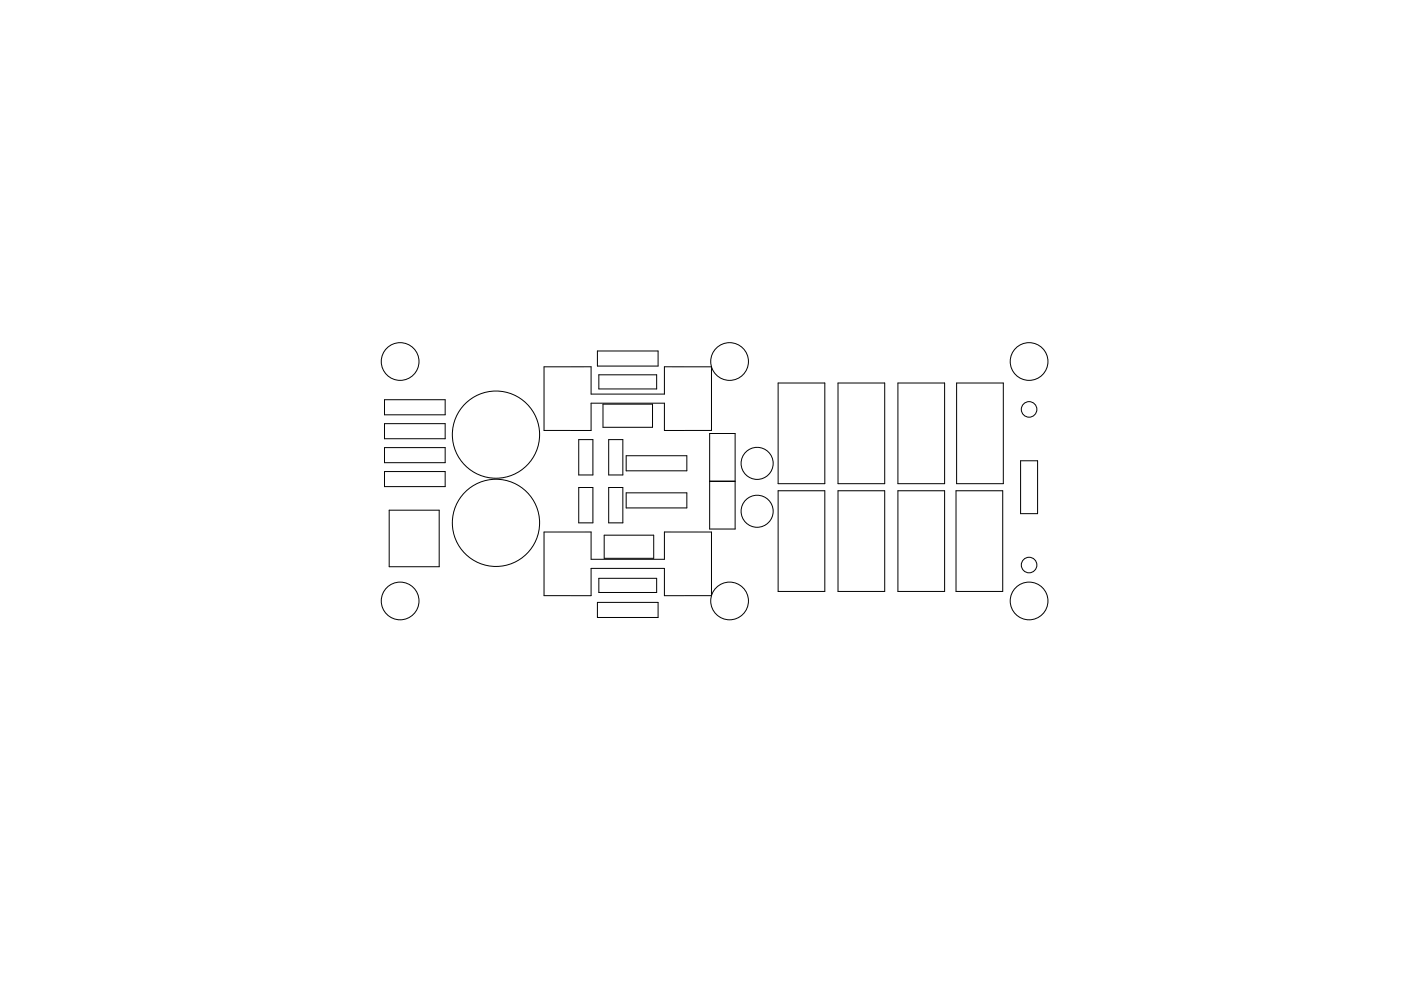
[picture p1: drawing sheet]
<svg xmlns="http://www.w3.org/2000/svg" width="297mm" height="210mm" viewBox="0 0 297 210" stroke-linecap="round" stroke-linejoin="round" font-family="sans-serif">
<g fill="none" stroke="#000" stroke-width=".21">
<path d="M115.3 77.8h10v5.8h15.6v-5.8h9.9v13.5h-9.9v-5.8h-15.6v5.8h-10zM126.7 74.5h12.8v3.2h-12.8zM127 79.5h12.2v3h-12.2zM81.5 84.8h12.9v3.2h-12.9zM81.5 89.9h12.9v3.2h-12.9zM81.5 95h12.9v3.2h-12.9zM122.7 93.3h3v7.5h-3zM127.8 85.7h10.5v5h-10.5zM129.1 93.3h3v7.5h-3zM132.8 96.7h12.8v3.2h-12.8zM150.5 92h5.4v10.1h-5.4zM165 81.3h9.9v21.3h-9.9z"/>
<path d="M177.7 81.3h9.9v21.3h-9.9zM190.4 81.3h9.9v21.3h-9.9zM202.8 81.3h9.9v21.3h-9.9zM216.4 97.8h3.6v11.2h-3.6zM81.5 100h12.9v3.2h-12.9zM82.5 108.2h10.6v12h-10.6zM115.3 112.9h10v5.8h15.6v-5.8h9.9v13.5h-9.9v-5.8h-15.6v5.8h-10zM122.7 103.4h3v7.5h-3zM128.1 113.5h10.5v5h-10.5zM129.1 103.4h3v7.5h-3zM132.8 104.6h12.8v3.2h-12.8zM150.5 102.1h5.4v10.1h-5.4z"/>
<path d="M165 104.1h9.9v21.4h-9.9zM177.7 104.1h9.9v21.4h-9.9zM190.4 104.1h9.9v21.4h-9.9zM202.7 104.1h9.9v21.4h-9.9zM126.7 127.8h12.8v3.2h-12.8zM127 122.7h12.2v3h-12.2z"/>
<circle cx="84.8" cy="76.7" r="4"/>
<circle cx="154.7" cy="76.7" r="4"/>
<circle cx="218.2" cy="76.7" r="4"/>
<circle cx="105.2" cy="92.2" r="9.2"/>
<circle cx="160.5" cy="98.3" r="3.4"/>
<circle cx="218.2" cy="86.9" r="1.65"/>
<circle cx="105.2" cy="110.9" r="9.2"/>
<circle cx="160.5" cy="108.5" r="3.4"/>
<circle cx="218.2" cy="119.9" r="1.65"/>
<circle cx="84.8" cy="127.5" r="4"/>
<circle cx="154.7" cy="127.5" r="4"/>
<circle cx="218.2" cy="127.5" r="4"/>
</g>
</svg>
